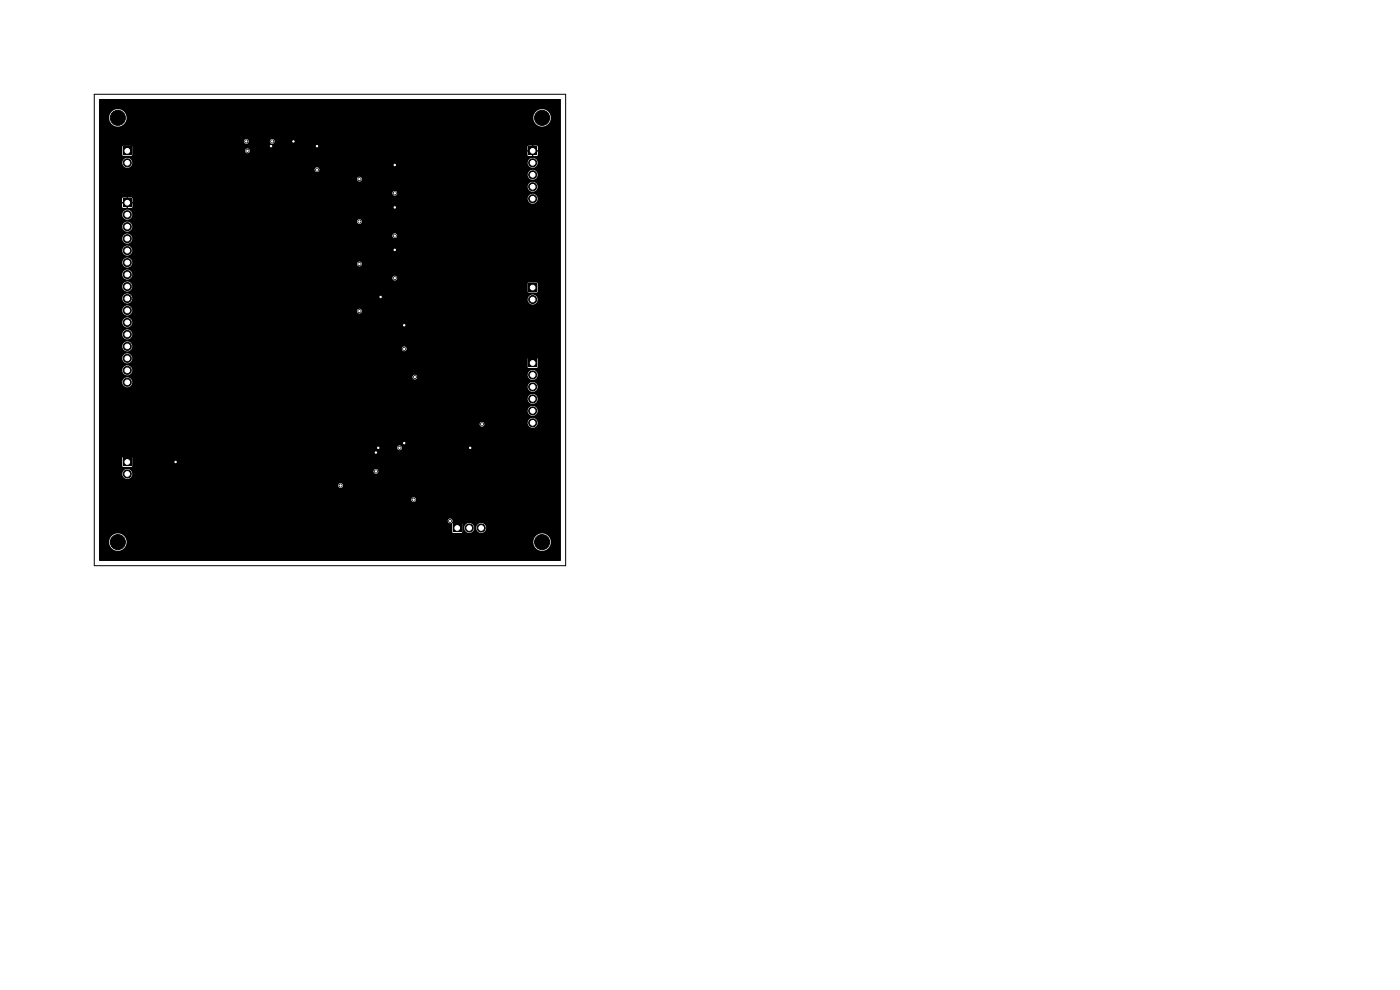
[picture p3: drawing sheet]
<svg xmlns="http://www.w3.org/2000/svg" width="297mm" height="210mm" viewBox="0 0 297 210" stroke-linecap="round" stroke-linejoin="round" font-family="sans-serif">
<path d="M26.1 31.2h1.8v1.7h-1.8zM112.1 31.2h1.8v1.7h-1.8zM21 21.1l97.9-.1 .1 .1v97.8l-97.9 .1-.1-4.1h2.1a1.85 1.85 0 0 0 1.9 2 1.85 1.85 0 0 0 1.9-2h86.2v.2a1.85 1.85 0 0 0 2.9 1.5 1.85 1.85 0 0 0 0-3.2 1.85 1.85 0 0 0-2.9 1.5h-86.2l-.1-.3a1.85 1.85 0 0 0-1.9-1.5 1.85 1.85 0 0 0-1.8 1.8h-2.1v-3.8h74.9v1.8l.2 .2 1.8-.1 .2-1.1h.4a1.06 1.06 0 0 0 1 1.2 1.06 1.06 0 0 0 1.1-1.2h.4v.2a1.06 1.06 0 0 0 1.6 .8 1.06 1.06 0 0 0 0-1.8 1.06 1.06 0 0 0-1.6 .8h-.4v-.2a1.06 1.06 0 0 0-1.2-.8 1.06 1.06 0 0 0-.9 1h-.4v-.8l-.2-.2h-1.8l-.2 .2h-74.9v-.7h74a.5 .5 0 0 0 .7 .6 .5 .5 0 0 0 .2-.8 .5 .5 0 0 0-.9 .1v.1h-74v-4.5h66.2a.5 .5 0 0 0 .7 .6 .5 .5 0 0 0 .2-.8 .5 .5 0 0 0-.8 .1l-.1 .1h-66.2v-3h50.7a.5 .5 0 0 0 .7 .6 .5 .5 0 0 0 .2-.8 .5 .5 0 0 0-.8 .1l-.1 .1h-50.7v-2.5h4.9a1.05 1.05 0 0 0 1.4 1.2 1.05 1.05 0 0 0 .6-1.7h51.3v.2a.5 .5 0 0 0 .8 .3 .5 .5 0 0 0 0-.8 .5 .5 0 0 0-.8 .3h-51.4a1.06 1.06 0 0 0-1.1-.4 1.06 1.06 0 0 0-.8 .9h-4.9v-3.3h4.9l.1 1.9 1.9 .1 .2-.2-.1-1.9-7 .1v-2.2h63.2v.2a.5 .5 0 0 0 .8 .3 .5 .5 0 0 0 0-.8 .5 .5 0 0 0-.8 .3h-63.2v-5h80.7v.2a.5 .5 0 0 0 .8 .3 .5 .5 0 0 0 .1-.8h9.3v.2a1.06 1.06 0 0 0 1.7 .8 1.06 1.06 0 0 0 0-1.8 1.06 1.06 0 0 0-1.7 .8h-9.4a.5 .5 0 0 0-.8 .3h-80.7v-2.8h90.9v.2a1.06 1.06 0 0 0 1.7 .8 1.06 1.06 0 0 0 0-1.8 1.06 1.06 0 0 0-1.7 .8h-90.9v-2.6h90.9v.2a1.06 1.06 0 0 0 1.7 .8 1.06 1.06 0 0 0 0-1.8 1.06 1.06 0 0 0-1.7 .8h-90.9v-3.5h4.9v.2a1.05 1.05 0 0 0 1.7 .8h84.3v.2a1.06 1.06 0 0 0 1.7 .8 1.06 1.06 0 0 0 0-1.8 1.06 1.06 0 0 0-1.7 .8h-84.3l.1-.1a1.05 1.05 0 0 0-.2-1.7 1.05 1.05 0 0 0-1.6 .8h-4.9v-1.1h66.5v.2a.5 .5 0 0 0 .8 .3 .5 .5 0 0 0 0-.8 .5 .5 0 0 0-.8 .3h-66.5v-1.4h4.9v.2a1.05 1.05 0 0 0 1.7 .7h84.3v.2a1.06 1.06 0 0 0 1.7 .8 1.06 1.06 0 0 0 0-1.8 1.06 1.06 0 0 0-1.7 .8h-84.3h.1a1.05 1.05 0 0 0-.2-1.8 1.05 1.05 0 0 0-1.6 .9h-4.9v-2.6h4.9v.2a1.06 1.06 0 0 0 1.1 1 1.06 1.06 0 0 0 1-1h83.9l.1 1.9 1.9 .1 .2-.2v-1.8l-.2-.2h-1.8l-.2 .2h-83.8a1.06 1.06 0 0 0-1-1.1 1.06 1.06 0 0 0-1.2 .9h-4.9v-2.5h4.9v.2a1.05 1.05 0 0 0 .9 .9 1.05 1.05 0 0 0 1.1-.6h57.3v.2a.5 .5 0 0 0 .8 .3 .5 .5 0 0 0 0-.8 .5 .5 0 0 0-.8 .3h-57.2a1.05 1.05 0 0 0-.7-1.4 1.05 1.05 0 0 0-1.4 .9h-4.9v-2.6h4.9v.2a1.06 1.06 0 0 0 1.7 .8 1.06 1.06 0 0 0 0-1.8 1.06 1.06 0 0 0-1.7 .8h-4.9v-2.5h4.9v.2a1.06 1.06 0 0 0 1.7 .8 1.06 1.06 0 0 0 0-1.8 1.06 1.06 0 0 0-1.7 .8h-4.9v-2.5h4.9v.2a1.05 1.05 0 0 0 1.1 .9 1.05 1.05 0 0 0 1.1-1h47.6v.2a.5 .5 0 0 0 .8 .3 .5 .5 0 0 0 0-.8 .5 .5 0 0 0-.8 .3h-47.6v-.1a1.06 1.06 0 0 0-1.1-1 1.06 1.06 0 0 0-1.1 1h-4.9v-2.6h4.9v.2a1.05 1.05 0 0 0 1.1 1 1.05 1.05 0 0 0 1-1h83.9v.2a1.06 1.06 0 0 0 1.7 .8 1.06 1.06 0 0 0 0-1.8 1.06 1.06 0 0 0-1.7 .8h-83.8a1.06 1.06 0 0 0-1-1.1 1.06 1.06 0 0 0-1.2 .9h-4.9v-2.5h4.9v.2a1.05 1.05 0 0 0 1.5 .9 1.05 1.05 0 0 0 .4-1.7h84.1l.1 1.9 1.9 .1 .2-.2v-1.8l-.2-.2h-1.8l-.2 .2h-84.1a1.06 1.06 0 0 0-1.1-.3 1.06 1.06 0 0 0-.8 .9h-4.9v-2.6h4.9v.2a1.05 1.05 0 0 0 .8 .9 1.05 1.05 0 0 0 1.1-.3h55.4v.2a.5 .5 0 0 0 .8 .3 .5 .5 0 0 0 0-.8 .5 .5 0 0 0-.8 .3h-55.4a1.06 1.06 0 0 0-.4-1.6 1.06 1.06 0 0 0-1.5 .8h-4.9v-2.5h4.9v.2a1.05 1.05 0 0 0 1 1 1.05 1.05 0 0 0 1.1-.9h47.7v.2a.5 .5 0 0 0 .8 .3 .5 .5 0 0 0 0-.8 .5 .5 0 0 0-.8 .3h-47.7a1.05 1.05 0 0 0-.8-1.2 1.05 1.05 0 0 0-1.3 .9h-4.9v-2.5h4.9v.2a1.06 1.06 0 0 0 1.7 .8 1.06 1.06 0 0 0 0-1.8 1.06 1.06 0 0 0-1.7 .8h-4.9v-2.6h4.9v.2a1.05 1.05 0 0 0 1.5 .9 1.05 1.05 0 0 0 .4-1.7h55.4v.2a.5 .5 0 0 0 .8 .3 .5 .5 0 0 0 0-.8 .5 .5 0 0 0-.8 .3h-55.4l-.1-.1a1.06 1.06 0 0 0-1.8 .7h-4.9v-2.5h4.9v.2a1.06 1.06 0 0 0 1.7 .8 1.06 1.06 0 0 0 0-1.8 1.06 1.06 0 0 0-1.7 .8h-4.9v-1.1h54.7v.2a.5 .5 0 0 0 .8 .3 .5 .5 0 0 0 0-.8 .5 .5 0 0 0-.8 .3h-54.7v-1.5h4.9v.2a1.06 1.06 0 0 0 1.7 .8 1.06 1.06 0 0 0 0-1.8 1.06 1.06 0 0 0-1.7 .8h-4.9v-3.3h4.9v.8h.6v.3h-.6v.7l.2 .2h.8v-.6h.3v.6l.8-.1 .1-.8h-.6v-.3h.6v-.8h83.8v.2a1.06 1.06 0 0 0 1.7 .8 1.06 1.06 0 0 0 0-1.8 1.06 1.06 0 0 0-1.7 .8h-83.8l-.2-.2h-.7v.6h-.3v-.6h-.8l-.2 .2h-4.9v-1.2h62.2v.2a.5 .5 0 0 0 .8 .3 .5 .5 0 0 0 0-.8 .5 .5 0 0 0-.8 .3h-62.2v-1.4h90.9v.2a1.06 1.06 0 0 0 1.7 .8 1.06 1.06 0 0 0 0-1.8 1.06 1.06 0 0 0-1.7 .8h-90.9v-1.6h54.7v.2a.5 .5 0 0 0 .8 .3 .5 .5 0 0 0 0-.8 .5 .5 0 0 0-.8 .3h-54.7v-.9h90.9v.2a1.06 1.06 0 0 0 1.7 .8 1.06 1.06 0 0 0 0-1.8 1.06 1.06 0 0 0-1.7 .8h-90.9v-1.1h45.7v.2a.5 .5 0 0 0 .8 .3 .5 .5 0 0 0 0-.8 .5 .5 0 0 0-.8 .3h-45.7v-1.5h4.9v.2a1.06 1.06 0 0 0 1.2 1 1.06 1.06 0 0 0 1-1.2h83.8v.2a1.06 1.06 0 0 0 1.7 .8 1.06 1.06 0 0 0 0-1.8 1.06 1.06 0 0 0-1.7 .8h-83.8l-.1-.2a1.06 1.06 0 0 0-1.1-.7 1.06 1.06 0 0 0-1 .9h-4.9v-3.3h4.9v1.8l.2 .2 1.8-.1 .2-1.1h23.9a.5 .5 0 0 0 .7 .6 .5 .5 0 0 0 .2-.8 .5 .5 0 0 0-.9 .1v.1h-23.9l-.1-.8h83.9v.8h.6v.3h-.6l.1 .8 .8 .1v-.6h.3v.6h.8l.2-.2v-.7h-.6v-.3h.6v-.8l-.2-.2h-.8v.6h-.3v-.6h-.7l-.2 .2h-83.9l-.1-.2h-1.8l-.2 .2h-4.9v-1.2h30.7a.5 .5 0 0 0 .5 .6 .5 .5 0 0 0 .6-.6h4.4v.2a.5 .5 0 0 0 .8 .3 .5 .5 0 0 0 0-.8 .5 .5 0 0 0-.8 .3h-4.4l-.4-.4a.5 .5 0 0 0-.7 .4h-30.7v-5h2.1v.2a1.85 1.85 0 0 0 2 1.8 1.85 1.85 0 0 0 1.8-2h86.2v.2a1.85 1.85 0 0 0 2.9 1.5 1.85 1.85 0 0 0 0-3.2 1.85 1.85 0 0 0-2.9 1.5h-86.2l-.1-.3a1.85 1.85 0 0 0-1.9-1.5 1.85 1.85 0 0 0-1.8 1.8h-2.1zM26.1 42.2h1.8v1.7h-1.8zM112.1 60.2h1.8v1.7h-1.8zM112.1 76.2h1.8v1.7h-1.8zM26.1 97.2h1.8v1.7h-1.8zM96.2 111.2h1.6v1.7h-1.6z" fill="#000"/>
<g fill="#000" stroke="#000" stroke-width=".21">
<circle cx="25" cy="25" r="1.6"/>
<circle cx="27" cy="34.5" r=".85"/>
<circle cx="52.3" cy="30" r=".3"/>
<circle cx="52.5" cy="32" r=".3"/>
<circle cx="57.5" cy="31" r=".3"/>
<circle cx="57.7" cy="30" r=".3"/>
<circle cx="62.3" cy="30" r=".3"/>
<circle cx="67.3" cy="36" r=".3"/>
<circle cx="67.3" cy="31" r=".3"/>
<circle cx="76.3" cy="38" r=".3"/>
<circle cx="83.7" cy="35" r=".3"/>
<circle cx="113" cy="37.1" r=".85"/>
<circle cx="113" cy="39.6" r=".85"/>
<circle cx="113" cy="34.5" r=".85"/>
<circle cx="115" cy="25" r="1.6"/>
<circle cx="27" cy="58.2" r=".85"/>
<circle cx="27" cy="53.2" r=".85"/>
<circle cx="27" cy="55.7" r=".85"/>
<circle cx="27" cy="48.1" r=".85"/>
<circle cx="27" cy="50.6" r=".85"/>
<circle cx="27" cy="45.5" r=".85"/>
<circle cx="76.3" cy="47" r=".3"/>
<circle cx="76.3" cy="56" r=".3"/>
<circle cx="83.7" cy="41" r=".3"/>
<circle cx="83.7" cy="44" r=".3"/>
<circle cx="83.7" cy="50" r=".3"/>
<circle cx="83.7" cy="53" r=".3"/>
<circle cx="83.7" cy="59" r=".3"/>
<circle cx="113" cy="42.2" r=".85"/>
<circle cx="27" cy="73.5" r=".85"/>
<circle cx="27" cy="65.9" r=".85"/>
<circle cx="27" cy="70.9" r=".85"/>
<circle cx="27" cy="63.3" r=".85"/>
<circle cx="27" cy="60.8" r=".85"/>
<circle cx="27" cy="68.4" r=".85"/>
<circle cx="27" cy="78.6" r=".85"/>
<circle cx="27" cy="76" r=".85"/>
<circle cx="76.3" cy="66" r=".3"/>
<circle cx="80.7" cy="63" r=".3"/>
<circle cx="85.7" cy="69" r=".3"/>
<circle cx="85.7" cy="74" r=".3"/>
<circle cx="113" cy="63.5" r=".85"/>
<circle cx="113" cy="79.5" r=".85"/>
<circle cx="27" cy="81.1" r=".85"/>
<circle cx="37.2" cy="98" r=".3"/>
<circle cx="79.7" cy="96" r=".3"/>
<circle cx="80.3" cy="95" r=".3"/>
<circle cx="84.7" cy="95" r=".3"/>
<circle cx="85.7" cy="94" r=".3"/>
<circle cx="88" cy="80" r=".3"/>
<circle cx="99.7" cy="95" r=".3"/>
<circle cx="102.2" cy="90" r=".3"/>
<circle cx="113" cy="89.7" r=".85"/>
<circle cx="113" cy="84.6" r=".85"/>
<circle cx="113" cy="87.2" r=".85"/>
<circle cx="113" cy="82.1" r=".85"/>
<circle cx="25" cy="115" r="1.6"/>
<circle cx="27" cy="100.5" r=".85"/>
<circle cx="72.3" cy="103" r=".3"/>
<circle cx="79.7" cy="100" r=".3"/>
<circle cx="87.7" cy="106" r=".3"/>
<circle cx="95.5" cy="110.5" r=".3"/>
<circle cx="99.5" cy="112" r=".85"/>
<circle cx="102.1" cy="112" r=".85"/>
<circle cx="115" cy="115" r="1.6"/>
</g>
<path d="M20 20h100v100h-100z" fill="none" stroke="#000" stroke-width=".21"/>
<g fill="#fff" stroke="#fff" stroke-width=".21">
<circle cx="57.8" cy="30" r=".15"/>
<circle cx="85.7" cy="74" r=".15"/>
<circle cx="87.8" cy="106" r=".15"/>
<circle cx="76.2" cy="56" r=".15"/>
<circle cx="76.2" cy="47" r=".15"/>
<circle cx="72.2" cy="103" r=".15"/>
<circle cx="76.2" cy="38" r=".15"/>
<circle cx="79.8" cy="100" r=".15"/>
<circle cx="67.2" cy="36" r=".15"/>
<circle cx="84.8" cy="95" r=".15"/>
<circle cx="83.7" cy="50" r=".15"/>
<circle cx="76.2" cy="66" r=".15"/>
<circle cx="52.2" cy="30" r=".15"/>
<circle cx="102.3" cy="90" r=".15"/>
<circle cx="52.5" cy="32" r=".15"/>
<circle cx="83.7" cy="41" r=".15"/>
<circle cx="83.7" cy="59" r=".15"/>
<circle cx="83.7" cy="35" r=".15"/>
<circle cx="99.7" cy="95" r=".15"/>
<circle cx="37.2" cy="98" r=".15"/>
<circle cx="85.7" cy="69" r=".15"/>
<circle cx="83.7" cy="53" r=".15"/>
<circle cx="67.2" cy="31" r=".15"/>
<circle cx="80.2" cy="95" r=".15"/>
<circle cx="83.7" cy="44" r=".15"/>
<circle cx="79.8" cy="96" r=".15"/>
<circle cx="85.8" cy="94" r=".15"/>
<circle cx="80.7" cy="63" r=".15"/>
<circle cx="57.5" cy="31" r=".15"/>
<circle cx="62.2" cy="30" r=".15"/>
<circle cx="88" cy="80" r=".15"/>
<circle cx="95.5" cy="110.5" r=".15"/>
<circle cx="27" cy="43" r=".5"/>
<circle cx="27" cy="45.5" r=".5"/>
<circle cx="27" cy="48.1" r=".5"/>
<circle cx="27" cy="50.6" r=".5"/>
<circle cx="27" cy="53.2" r=".5"/>
<circle cx="27" cy="55.7" r=".5"/>
<circle cx="27" cy="58.2" r=".5"/>
<circle cx="27" cy="60.8" r=".5"/>
<circle cx="27" cy="63.3" r=".5"/>
<circle cx="27" cy="65.9" r=".5"/>
<circle cx="27" cy="68.4" r=".5"/>
<circle cx="27" cy="70.9" r=".5"/>
<circle cx="27" cy="73.5" r=".5"/>
<circle cx="27" cy="76" r=".5"/>
<circle cx="27" cy="78.6" r=".5"/>
<circle cx="27" cy="81.1" r=".5"/>
<circle cx="27" cy="32" r=".5"/>
<circle cx="27" cy="34.5" r=".5"/>
<circle cx="97" cy="112" r=".5"/>
<circle cx="99.5" cy="112" r=".5"/>
<circle cx="102.1" cy="112" r=".5"/>
<circle cx="27" cy="98" r=".5"/>
<circle cx="27" cy="100.5" r=".5"/>
<circle cx="113" cy="61" r=".5"/>
<circle cx="113" cy="63.5" r=".5"/>
<circle cx="113" cy="77" r=".5"/>
<circle cx="113" cy="79.5" r=".5"/>
<circle cx="113" cy="82.1" r=".5"/>
<circle cx="113" cy="84.6" r=".5"/>
<circle cx="113" cy="87.2" r=".5"/>
<circle cx="113" cy="89.7" r=".5"/>
<circle cx="113" cy="32" r=".5"/>
<circle cx="113" cy="34.5" r=".5"/>
<circle cx="113" cy="37.1" r=".5"/>
<circle cx="113" cy="39.6" r=".5"/>
<circle cx="113" cy="42.2" r=".5"/>
</g>
</svg>
